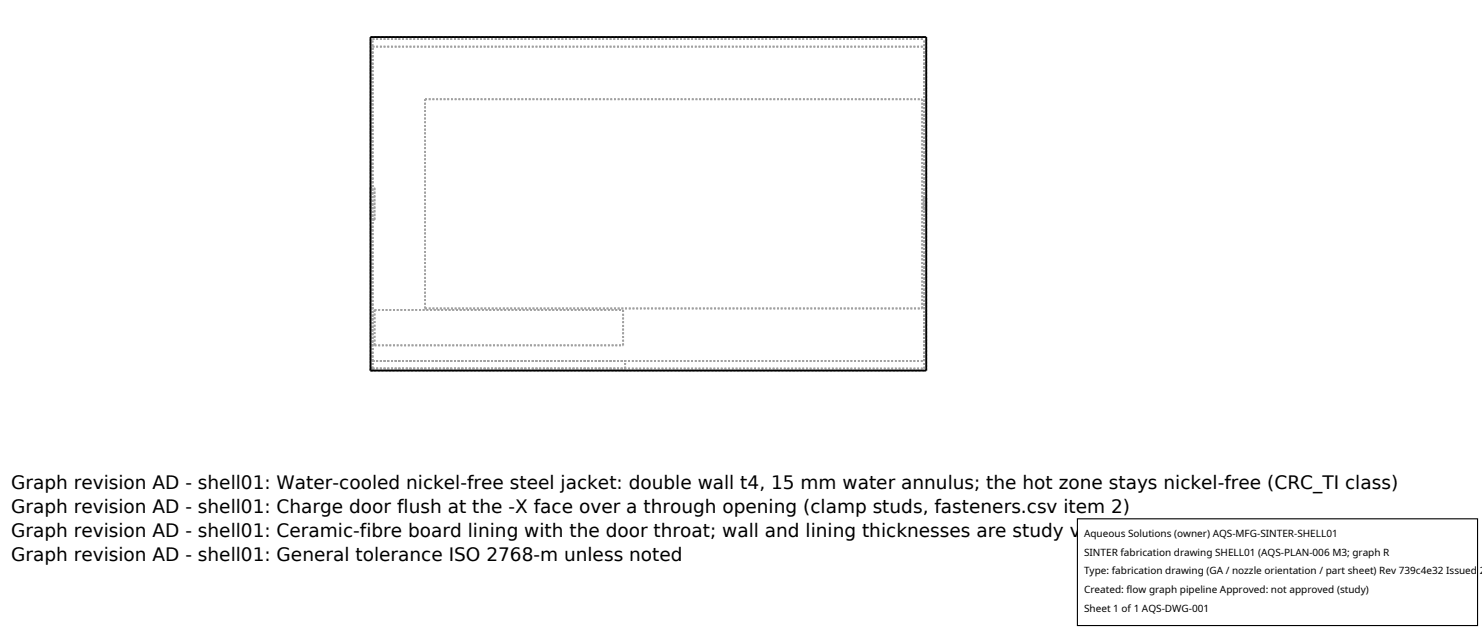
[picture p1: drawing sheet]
<svg xmlns="http://www.w3.org/2000/svg" width="212mm" height="90mm" viewBox="0 0 212 90" stroke-linecap="round" stroke-linejoin="round" font-family="sans-serif">
<defs><g id="words">
<g font-size="2.6">
<text x="1.6" y="69.8">Graph revision AD - shell01: Water-cooled nickel-free steel jacket: double wall t4, 15 mm water annulus; the hot zone stays nickel-free (CRC_TI class)</text>
<text x="1.6" y="73.3">Graph revision AD - shell01: Charge door flush at the -X face over a through opening (clamp studs, fasteners.csv item 2)</text>
<text x="1.6" y="76.7">Graph revision AD - shell01: Ceramic-fibre board lining with the door throat; wall and lining thicknesses are study values (hold, W12)</text>
<text x="1.6" y="80.2">Graph revision AD - shell01: General tolerance ISO 2768-m unless noted</text>
</g>
<g font-size="1.4">
<text x="154.8" y="76.6">Aqueous Solutions (owner) AQS-MFG-SINTER-SHELL01</text>
<text x="154.8" y="79.3">SINTER fabrication drawing SHELL01 (AQS-PLAN-006 M3; graph R</text>
<text x="154.8" y="82">Type: fabrication drawing (GA / nozzle orientation / part sheet) Rev 739c4e32 Issued 2</text>
<text x="154.8" y="84.7">Created: flow graph pipeline Approved: not approved (study)</text>
<text x="154.8" y="87.4">Sheet 1 of 1 AQS-DWG-001</text>
</g>
</g></defs>
<g fill="none" stroke="#a0a0a0" stroke-width=".26" stroke-dasharray=".3 .3" stroke-linecap="butt">
<path d="M52.9 5.3h79.4M53.2 5.6h78.8M53.2 6.7h78.8M60.7 14.2h71M52.9 26.8v4.6M52.9 31.4v-4.6M52.9 26.8h.6M53.5 26.8v4.6M53.5 31.4v-4.6M53.5 31.4h-.6M131.9 28.3v1.6M131.9 29.9v-1.6"/>
<path d="M132.3 28.3v1.6M132.3 29.9v-1.6M132.3 28.3h-.4M132.3 29.9h-.4M52.9 52.9h79.4M52.9 52.9h.3M52.9 52.9v-47.6M52.9 52.9v-.3M52.9 52.6h.3M53.2 52.9v-.3M53.2 52.6v.3M53.2 52.6h78.8"/>
<path d="M53.2 52.6h36.1M53.2 52.6v-47M53.2 52.6v-1.1M53.2 51.5v-44.8M53.2 51.5h36.1M53.2 51.5h78.8M53.5 44.3v5M53.5 49.3h35.5M53.5 44.3h35.5M60.7 44v-29.8M60.7 44h71M89 49.3v-5"/>
<path d="M89.3 52.6v-1.1M131.7 44v-29.8M132 52.6v-47M132 51.5v-44.8M132.3 52.9v-47.6"/>
</g>
<path d="M52.9 5.3h79.4v47.6h-79.4z" fill="none" stroke="#000" stroke-width=".26"/>
<path d="M153.9 74.1h57.1v15.2h-57.1z" fill="#fff" stroke="#000" stroke-width=".16"/>
<use href="#words"/>
</svg>
